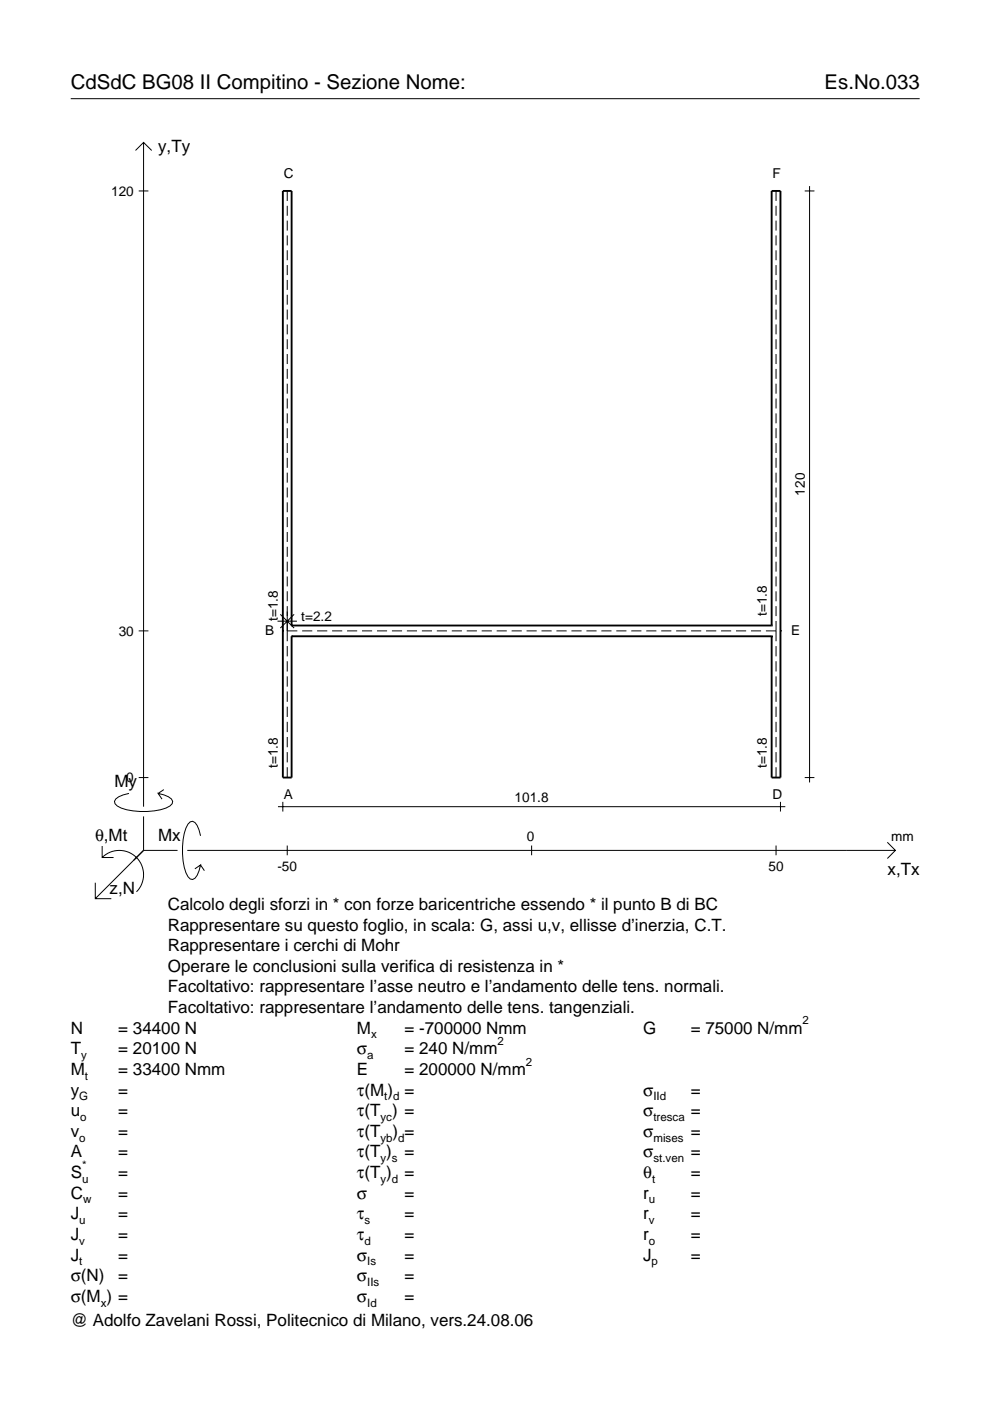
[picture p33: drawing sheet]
<svg xmlns="http://www.w3.org/2000/svg" width="210mm" height="297mm" viewBox="0 0 210 297" stroke-linecap="round" stroke-linejoin="round" font-family="sans-serif">
<defs><g id="words">
<g font-size="4.3">
<text x="15" y="18.9">CdSdC BG08 II Compitino - Sezione Nome:</text>
<text x="174.8" y="18.9">Es.No.033</text>
</g>
<g font-size="3.6">
<text x="33.5" y="32.3">y,Ty</text>
<text x="24.3" y="166.9">My</text>
<text x="20.1" y="178.2">θ,Mt</text>
<text x="33.5" y="178.2">Mx</text>
<text x="188.2" y="185.5">x,Tx</text>
<text x="23.2" y="189.6">z,N</text>
<text x="35.6" y="192.9">Calcolo degli sforzi in * con forze baricentriche essendo * il punto B di BC</text>
<text x="35.6" y="197.3">Rappresentare su questo foglio, in scala: G, assi u,v, ellisse d’inerzia, C.T.</text>
<text x="35.6" y="201.7">Rappresentare i cerchi di Mohr</text>
<text x="35.6" y="206">Operare le conclusioni sulla verifica di resistenza in *</text>
<text x="35.6" y="210.4">Facoltativo: rappresentare l’asse neutro e l’andamento delle tens. normali.</text>
<text x="35.6" y="214.8">Facoltativo: rappresentare l’andamento delle tens. tangenziali.</text>
<text x="15" y="219.2">N</text>
<text x="25.1" y="219.2">= 34400 N</text>
<text x="75.7" y="219.2">M</text>
<text x="85.8" y="219.2">= -700000 Nmm</text>
<text x="136.4" y="219.2">G</text>
<text x="146.5" y="219.2">= 75000 N/mm</text>
<text x="15" y="223.5">T</text>
<text x="15" y="227.9">M</text>
<text x="25.1" y="223.5">= 20100 N</text>
<text x="25.1" y="227.9">= 33400 Nmm</text>
<text x="75.7" y="223.5">σ</text>
<text x="75.7" y="227.9">E</text>
<text x="85.8" y="223.5">= 240 N/mm</text>
<text x="85.8" y="227.9">= 200000 N/mm</text>
<text x="15" y="232.3">y</text>
<text x="25.1" y="232.3">=</text>
<text x="75.7" y="232.3">τ(M ) =</text>
<text x="136.4" y="232.3">σ</text>
<text x="146.5" y="232.3">=</text>
<text x="15" y="236.7">u</text>
<text x="25.1" y="236.7">=</text>
<text x="75.7" y="236.7">τ(T ) =</text>
<text x="136.4" y="236.7">σ</text>
<text x="146.5" y="236.7">=</text>
<text x="15" y="241">v</text>
<text x="15" y="245.4">A</text>
<text x="25.1" y="241">=</text>
<text x="25.1" y="245.4">=</text>
<text x="75.7" y="241">τ(T</text>
<text x="75.7" y="245.4">τ(T )</text>
<text x="83.3" y="241">) =</text>
<text x="85.8" y="245.4">=</text>
<text x="136.4" y="241">σ</text>
<text x="136.4" y="245.4">σ</text>
<text x="146.5" y="241">=</text>
<text x="146.5" y="245.4">=</text>
<text x="15" y="249.8">S</text>
<text x="25.1" y="249.8">=</text>
<text x="75.7" y="249.8">τ(T )</text>
<text x="85.8" y="249.8">=</text>
<text x="136.4" y="249.8">θ</text>
<text x="146.5" y="249.8">=</text>
<text x="15" y="254.2">C</text>
<text x="25.1" y="254.2">=</text>
<text x="75.7" y="254.2">σ</text>
<text x="85.8" y="254.2">=</text>
<text x="136.4" y="254.2">r</text>
<text x="146.5" y="254.2">=</text>
<text x="15" y="258.5">J</text>
<text x="15" y="262.9">J</text>
<text x="25.1" y="258.5">=</text>
<text x="25.1" y="262.9">=</text>
<text x="75.7" y="258.5">τ</text>
<text x="75.7" y="262.9">τ</text>
<text x="85.8" y="258.5">=</text>
<text x="85.8" y="262.9">=</text>
<text x="136.4" y="258.5">r</text>
<text x="136.4" y="262.9">r</text>
<text x="146.5" y="258.5">=</text>
<text x="146.5" y="262.9">=</text>
<text x="15" y="267.3">J</text>
<text x="25.1" y="267.3">=</text>
<text x="75.7" y="267.3">σ</text>
<text x="85.8" y="267.3">=</text>
<text x="136.4" y="267.3">J</text>
<text x="146.5" y="267.3">=</text>
<text x="15" y="271.7">σ(N)</text>
<text x="25.1" y="271.7">=</text>
<text x="75.7" y="271.7">σ</text>
<text x="85.8" y="271.7">=</text>
<text x="15" y="276">σ(M ) =</text>
<text x="15" y="281.2">@ Adolfo Zavelani Rossi, Politecnico di Milano, vers.24.08.06</text>
<text x="75.7" y="276">σ</text>
<text x="85.8" y="276">=</text>
</g>
<g font-size="2.9">
<text x="23.6" y="41.5">120</text>
<text x="60.1" y="37.7">C</text>
<text x="163.8" y="37.7">F</text>
<text x="170.6" y="105.1" transform="rotate(-90 170.6 105.1)">120</text>
<text x="58.9" y="131.7" transform="rotate(-90 58.9 131.7)">t=1.8</text>
<text x="63.9" y="131.6">t=2.2</text>
<text x="162.6" y="130.6" transform="rotate(-90 162.6 130.6)">t=1.8</text>
<text x="25.2" y="134.8">30</text>
<text x="56.2" y="134.7">B</text>
<text x="167.7" y="134.7">E</text>
<text x="26.8" y="165.9">0</text>
<text x="58.9" y="162.8" transform="rotate(-90 58.9 162.8)">t=1.8</text>
<text x="162.6" y="162.8" transform="rotate(-90 162.6 162.8)">t=1.8</text>
<text x="60.1" y="169.4">A</text>
<text x="109.1" y="170">101.8</text>
<text x="163.8" y="169.4">D</text>
<text x="111.7" y="178.2">0</text>
<text x="189" y="178.2">mm</text>
<text x="58.8" y="184.7">-50</text>
<text x="162.9" y="184.7">50</text>
</g>
<g font-size="2.4">
<text x="78.7" y="220.2">x</text>
<text x="105.5" y="221.5">2</text>
<text x="170.2" y="217.2">2</text>
<text x="17.2" y="224.5">y</text>
<text x="77.9" y="224.5">a</text>
<text x="111.5" y="225.9">2</text>
<text x="16.8" y="233.3">G</text>
<text x="18" y="228.9">t</text>
<text x="81.5" y="233.3">t d</text>
<text x="138.5" y="233.3">IId</text>
<text x="17" y="237.7">o</text>
<text x="80.7" y="237.7">yc</text>
<text x="138.5" y="237.7">tresca</text>
<text x="16.8" y="242">o</text>
<text x="80.7" y="242">yb d</text>
<text x="138.5" y="242">mises</text>
<text x="17.4" y="250.8">u</text>
<text x="17.4" y="247.8">*</text>
<text x="80.7" y="246.4">y s</text>
<text x="80.7" y="250.8">y d</text>
<text x="138.2" y="250.8">t</text>
<text x="138.5" y="246.4">st.ven</text>
<text x="17.6" y="255.2">w</text>
<text x="137.6" y="255.2">u</text>
<text x="16.8" y="259.5">u</text>
<text x="16.8" y="263.9">v</text>
<text x="77.3" y="259.5">s</text>
<text x="77.3" y="263.9">d</text>
<text x="137.6" y="259.5">v</text>
<text x="137.6" y="263.9">o</text>
<text x="16.8" y="268.3">t</text>
<text x="77.9" y="268.3">Is</text>
<text x="138.2" y="268.3">p</text>
<text x="77.9" y="272.7">IIs</text>
<text x="21.4" y="277">x</text>
<text x="77.9" y="277">Id</text>
</g>
</g></defs>
<g fill="none" stroke="#000" stroke-width=".21">
<path d="M15 20.9h180M28.7 31.9l1.7-1.7 1.8 1.7M30.4 30.2v140.8M171.6 39.5v126.4M29.4 40.5h2.1M60.9 40.5v2.1M60.9 43.6v2.1M60.9 46.8v2.1M60.9 49.9v2.1M60.9 53.1v2.1M60.9 56.2v2.1M60.9 59.4v2.1"/>
<path d="M164.5 40.5v2.1M164.5 43.6v2.1M164.5 46.8v2.1M164.5 49.9v2.1M164.5 53.1v2.1M164.5 56.2v2.1M164.5 59.4v2.1M170.6 40.5h2.1M60.9 62.5v2.1M60.9 65.6v2.2M60.9 68.8v2.1M60.9 71.9v2.1"/>
<path d="M60.9 75.1v2.1M60.9 78.2v2.1M164.5 62.5v2.1M164.5 65.6v2.2M164.5 68.8v2.1M164.5 71.9v2.1M164.5 75.1v2.1M164.5 78.2v2.1M60.9 81.4v2.1M60.9 84.5v2.1M60.9 87.6v2.2M60.9 90.8v2.1"/>
<path d="M60.9 93.9v2.1M60.9 97.1v2.1M164.5 81.4v2.1M164.5 84.5v2.1M164.5 87.6v2.2M164.5 90.8v2.1M164.5 93.9v2.1M164.5 97.1v2.1M60.9 100.2v2.1M60.9 103.4v2.1M60.9 106.5v2.1M60.9 109.6v2.2"/>
<path d="M60.9 112.8v2.1M60.9 115.9v2.2M60.9 119.1v2.1M164.5 100.2v2.1M164.5 103.4v2.1M164.5 106.5v2.1M164.5 109.6v2.2M164.5 112.8v2.1M164.5 115.9v2.2M164.5 119.1v2.1M29.4 133.8h2.1M58.8 131.7h4.2"/>
<path d="M59.4 130.3l3 2.9M60.9 133.8h2.1M60.9 122.2v2.1M60.9 125.4v2.1M60.9 128.5v7.5M60.9 137v2.2M62.4 130.3l-3 2.9M64.1 133.8h2.1M67.2 133.8h2.2M70.4 133.8h2.2M73.6 133.8h2.1M76.8 133.8h2.1"/>
<path d="M79.9 133.8h2.2M83.1 133.8h2.1M86.3 133.8h2.1M89.4 133.8h2.2M92.6 133.8h2.2M95.8 133.8h2.1M99 133.8h2.1M102.1 133.8h2.2M105.3 133.8h2.1M108.5 133.8h2.1M111.6 133.8h2.2M114.8 133.8h2.2"/>
<path d="M118 133.8h2.1M121.2 133.8h2.1M124.3 133.8h2.2M127.5 133.8h2.1M130.7 133.8h2.1M133.8 133.8h2.2M137 133.8h2.2M140.2 133.8h2.1M143.4 133.8h2.1M146.5 133.8h2.2M149.7 133.8h2.2M152.9 133.8h2.1"/>
<path d="M156.1 133.8h2.1M159.2 133.8h2.2M162.4 133.8h2.1M164.5 122.2v2.1M164.5 125.4v2.1M164.5 128.5v2.1M164.5 131.7v4.3M164.5 137v2.2M60.9 140.2v2.2M60.9 143.4v2.2M60.9 146.6v2.2M60.9 149.8v2.2"/>
<path d="M60.9 153v2.2M60.9 156.3v2.1M60.9 159.5v2.1M164.5 140.2v2.2M164.5 143.4v2.2M164.5 146.6v2.2M164.5 149.8v2.2M164.5 153v2.2M164.5 156.3v2.1M164.5 159.5v2.1M21.7 179.4v2.4h2.4M27.3 168.2a3.6 3.6 0 0 0-3 1.7l.1 .5a5.6 5.6 0 0 0 3.8 1.5 13.4 13.4 0 0 0 7.8-1l.5-.5 .1-.5a3.6 3.6 0 0 0-3.1-1.7l.8 1.2"/>
<path d="M29.4 164.9h2.1M30.4 173.1v7.2M34.7 167.4l-1.2 .8M42.5 177.2a3.6 3.6 0 0 0-1.7-3.1l-.5 .2a5.7 5.7 0 0 0-1.5 3.7 13.3 13.3 0 0 0 1 7.9l.5 .5 .5 .1a3.6 3.6 0 0 0 1.7-3.1l-1.2 .8M58.9 171h107.6M60 170v2.1M60.9 162.7v2.2M60.9 179.3v2M112.7 179.3v2M164.5 162.7v2.2M164.5 179.3v2M165.5 170v2.1"/>
<path d="M170.6 164.9h2.1M188.1 178.6l1.7 1.7-1.7 1.7M20.2 187.2v3.3h3.4M21.7 181.8a5.1 5.1 0 0 1 7.2 0 5.1 5.1 0 0 1 0 7.3M30.4 180.3l-10.2 10.2M30.4 180.3h7.2M39.7 180.3h150.1M42.5 183.4l.8 1.2"/>
</g>
<path d="M60 133.8h.1M61.8 134.9h.1M61.8 132.6h.1M61.8 132.6v-92.1h-1.8v124.4h1.8v-30M61.8 134.9h101.8M61.8 132.6h101.8M163.6 134.9h.1M163.6 132.6h.1M163.6 132.6v-92.1h1.9v124.4h-1.9v-30M165.5 133.8h.1" fill="none" stroke="#000" stroke-width=".4"/>
<use href="#words"/>
</svg>
